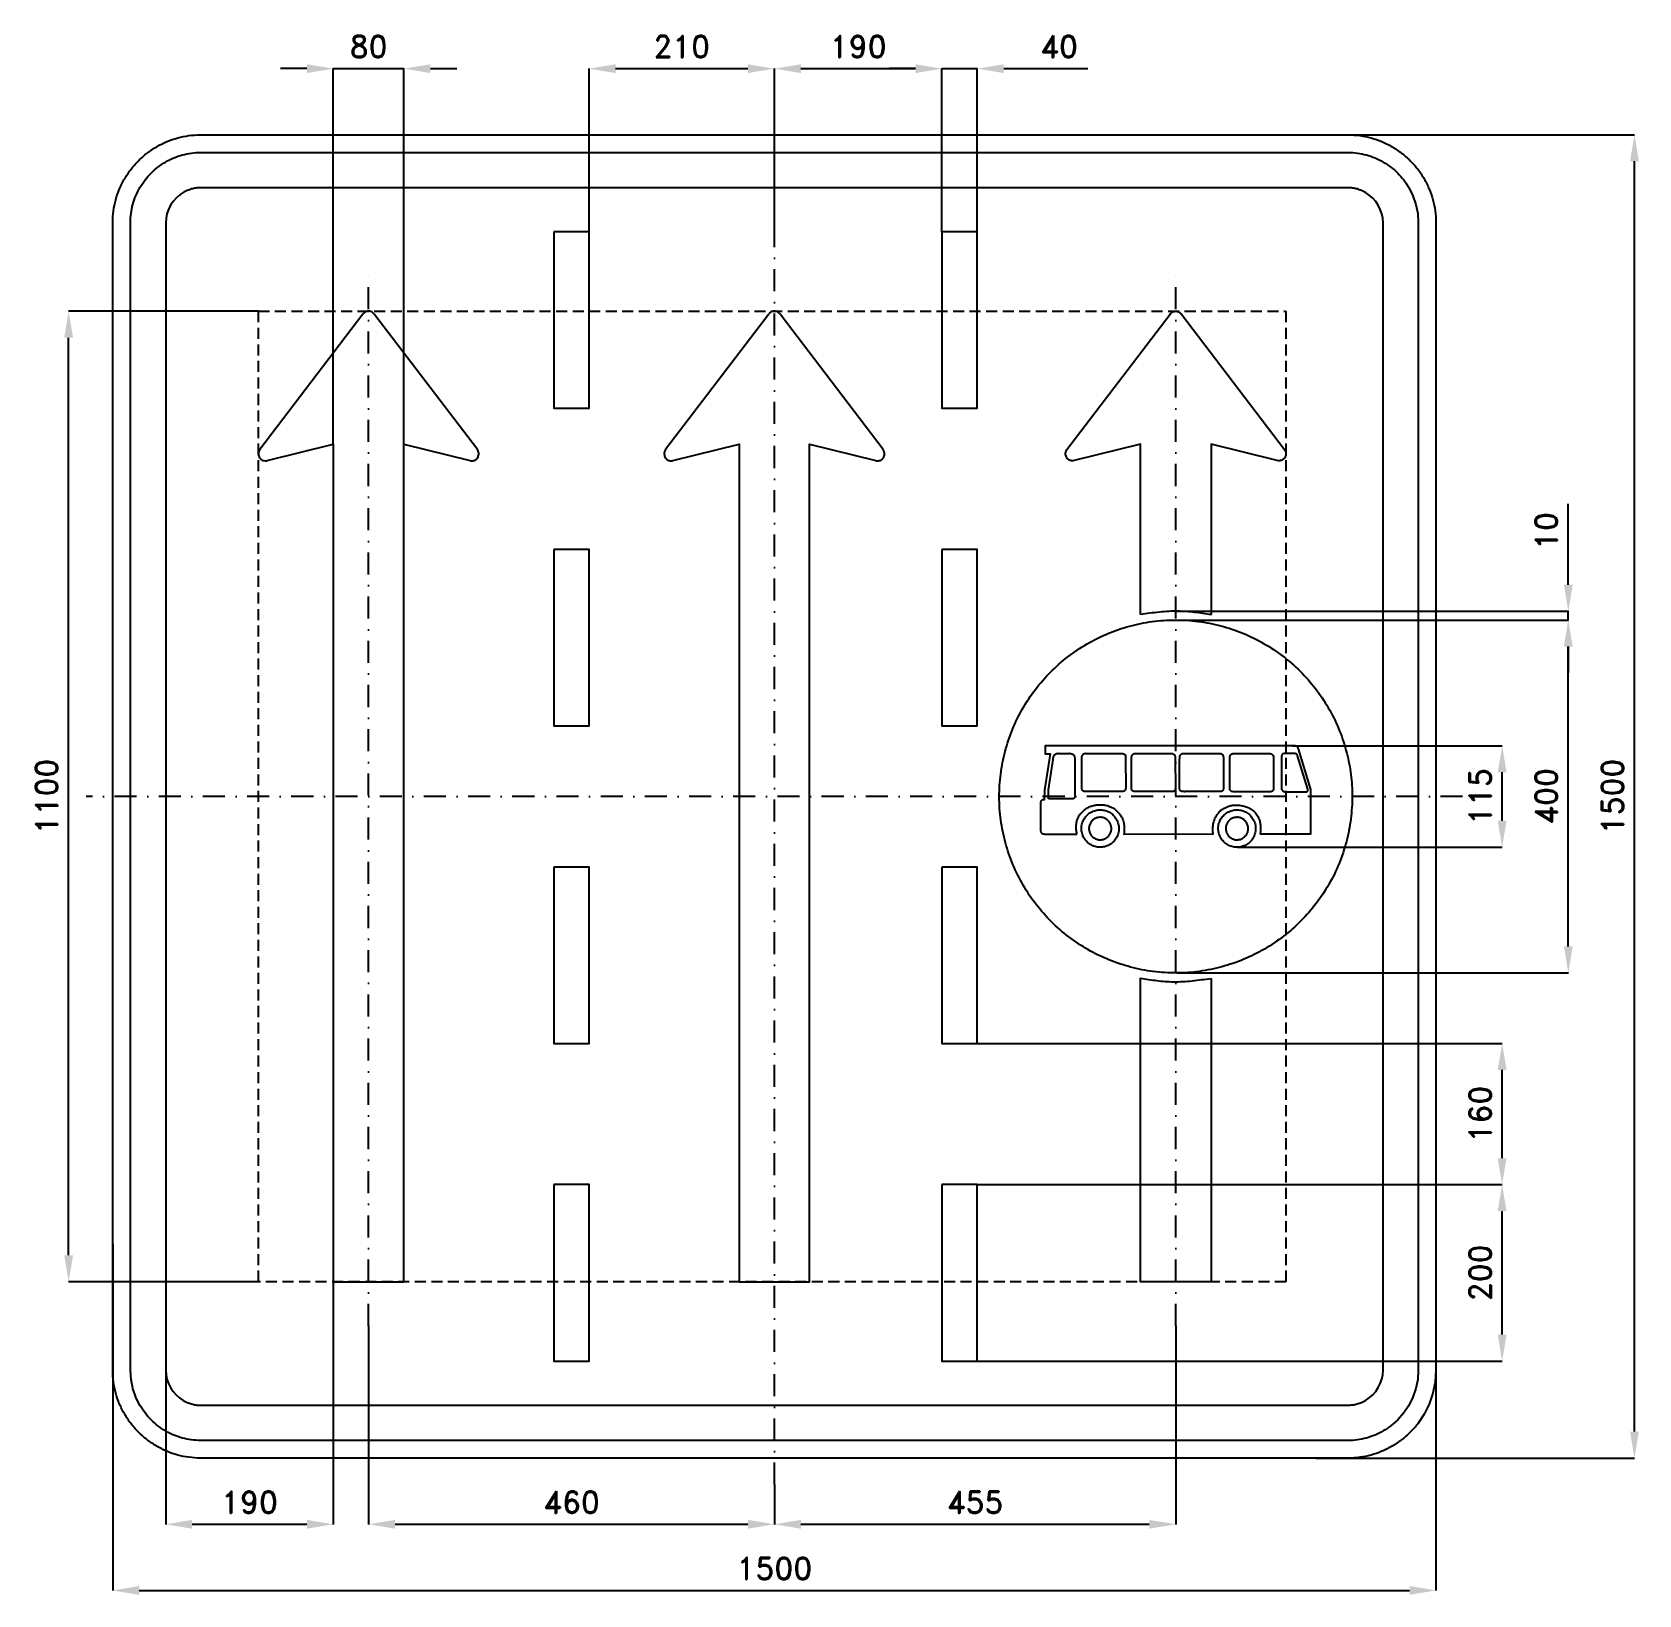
# Model space of a CAD drawing. Header units: millimetres. Extents: x -841 to 980, y -905 to 866.
import ezdxf

# ---------------------------------------------------------------- set-up
doc = ezdxf.new("R2010")
doc.units = ezdxf.units.MM
doc.header["$LTSCALE"] = 5
doc.linetypes.add('ČERCHOVANÁX2', pattern=[2, 1, -0.5, 0, -0.5])
doc.linetypes.add('ČÁRKOVANÁX2', pattern=[1.5, 1, -0.5])
doc.layers.add('Kóty', color=2, linetype='Continuous')
doc.layers.add('Značka', color=7, linetype='Continuous')
doc.styles.get("Standard").update_dxf_attribs({"font": 'romand.shx', "height": 25})
doc.dimstyles.get("Standard").update_dxf_attribs({"dimtxt": 25, "dimasz": 30, "dimexe": 0.18, "dimexo": 0.0625, "dimgap": 12.5, "dimtad": 1, "dimdec": 0, "dimzin": 0, "dimdsep": 46, "dimtxsty": 'Standard', "dimcen": 0.09, "dimadec": 0, "dimazin": 0, "dimtfac": 1, "dimtdec": 0, "dimtofl": 0, "dimtmove": 0, "dimatfit": 3, "dimfxl": 1, "dimtolj": 1, "dimtzin": 0, "dimarcsym": 0})

msp = doc.modelspace()

# ---------------------------------------------------------------- blocks, each defined once
blk = doc.blocks.new('*D0')
at = {"layer": 'Defpoints', "color": 0, "transparency": 16777216}
for p in [(-750, -507.4), (750, -603.9), (750, -900)]:
    blk.add_point(p, dxfattribs=at)
at = {"layer": 'Kóty', "color": 0, "lineweight": -2, "transparency": 16777216}
for p, q in [((-750, -507.5), (-750, -900.2)), ((750, -603.9), (750, -900.2)), ((-720, -900), (720, -900))]:
    blk.add_line(p, q, dxfattribs=at)
at = {"layer": 'Kóty', "color": 0, "transparency": 16777216}
for points in [[(-720, -895), (-720, -905), (-750, -900)], [(720, -895), (720, -905), (750, -900)]]:
    blk.add_solid(points, dxfattribs=at)
at = {"layer": 'Kóty', "color": 0, "transparency": 16777216, "insert": (0, -875), "char_height": 25, "attachment_point": 5}
blk.add_mtext('\\A1;1500', dxfattribs=at)
blk = doc.blocks.new('*D1')
at = {"layer": 'Defpoints', "color": 0, "transparency": 16777216}
for p in [(-460, -600), (0, -780), (0, -825)]:
    blk.add_point(p, dxfattribs=at)
at = {"layer": 'Kóty', "color": 0, "lineweight": -2, "transparency": 16777216}
for p, q in [((-460, -600.0625), (-460, -825.18)), ((0, -780.0625), (0, -825.18)), ((-430, -825), (-30, -825))]:
    blk.add_line(p, q, dxfattribs=at)
at = {"layer": 'Kóty', "color": 0, "transparency": 16777216}
for points in [[(-430, -820), (-430, -830), (-460, -825)], [(-30, -820), (-30, -830), (0, -825)]]:
    blk.add_solid(points, dxfattribs=at)
at = {"layer": 'Kóty', "color": 0, "transparency": 16777216, "insert": (-230, -800), "char_height": 25, "attachment_point": 5}
blk.add_mtext('\\A1;460', dxfattribs=at)
blk = doc.blocks.new('*D2')
at = {"layer": 'Defpoints', "color": 0, "transparency": 16777216}
for p in [(455, -600), (0, -780), (455, -825)]:
    blk.add_point(p, dxfattribs=at)
at = {"layer": 'Kóty', "color": 0, "lineweight": -2, "transparency": 16777216}
for p, q in [((455, -600.1), (455, -825.2)), ((0, -780.1), (0, -825.2)), ((30, -825), (425, -825))]:
    blk.add_line(p, q, dxfattribs=at)
at = {"layer": 'Kóty', "color": 0, "transparency": 16777216}
for points in [[(30, -820), (30, -830), (0, -825)], [(425, -820), (425, -830), (455, -825)]]:
    blk.add_solid(points, dxfattribs=at)
at = {"layer": 'Kóty', "color": 0, "transparency": 16777216, "insert": (227.5, -800), "char_height": 25, "attachment_point": 5}
blk.add_mtext('\\A1;455', dxfattribs=at)
blk = doc.blocks.new('*D3')
at = {"layer": 'Defpoints', "color": 0, "transparency": 16777216}
for p in [(-420, 825), (-500, 399.21), (-420, 399.21)]:
    blk.add_point(p, dxfattribs=at)
at = {"layer": 'Kóty', "color": 0, "lineweight": -2, "transparency": 16777216}
for p, q in [((-530, 825), (-560, 825)), ((-500, 399.2725), (-500, 825.18)), ((-420, 399.2725), (-420, 825.18)), ((-390, 825), (-360, 825))]:
    blk.add_line(p, q, dxfattribs=at)
at = {"layer": 'Kóty', "color": 0, "transparency": 16777216}
for points in [[(-530, 830), (-530, 820), (-500, 825)], [(-390, 830), (-390, 820), (-420, 825)]]:
    blk.add_solid(points, dxfattribs=at)
at = {"layer": 'Kóty', "color": 0, "transparency": 16777216, "insert": (-460, 850), "char_height": 25, "attachment_point": 5}
blk.add_mtext('\\A1;80', dxfattribs=at)
blk = doc.blocks.new('*D4')
at = {"layer": 'Defpoints', "color": 0, "transparency": 16777216}
for p in [(0, 825), (-210, 640), (0, 640)]:
    blk.add_point(p, dxfattribs=at)
at = {"layer": 'Kóty', "color": 0, "lineweight": -2, "transparency": 16777216}
for p, q in [((-210, 640.0625), (-210, 825.18)), ((-180, 825), (-30, 825)), ((0, 640.0625), (0, 825.18))]:
    blk.add_line(p, q, dxfattribs=at)
at = {"layer": 'Kóty', "color": 0, "transparency": 16777216}
for points in [[(-180, 830), (-180, 820), (-210, 825)], [(-30, 830), (-30, 820), (0, 825)]]:
    blk.add_solid(points, dxfattribs=at)
at = {"layer": 'Kóty', "color": 0, "transparency": 16777216, "insert": (-105, 850), "char_height": 25, "attachment_point": 5}
blk.add_mtext('\\A1;210', dxfattribs=at)
blk = doc.blocks.new('*D5')
at = {"layer": 'Defpoints', "color": 0, "transparency": 16777216}
for p in [(0, 825), (190, 825), (190, 640)]:
    blk.add_point(p, dxfattribs=at)
at = {"layer": 'Kóty', "color": 0, "lineweight": -2, "transparency": 16777216}
for p, q in [((0, 825.1), (0, 825.2)), ((30, 825), (160, 825)), ((190, 640.1), (190, 825.2))]:
    blk.add_line(p, q, dxfattribs=at)
at = {"layer": 'Kóty', "color": 0, "transparency": 16777216}
for points in [[(30, 830), (30, 820), (0, 825)], [(160, 830), (160, 820), (190, 825)]]:
    blk.add_solid(points, dxfattribs=at)
at = {"layer": 'Kóty', "color": 0, "transparency": 16777216, "insert": (95, 850), "char_height": 25, "attachment_point": 5}
blk.add_mtext('\\A1;190', dxfattribs=at)
blk = doc.blocks.new('*D6')
at = {"layer": 'Defpoints', "color": 0, "transparency": 16777216}
for p in [(230, 825), (190, 640.1), (230, 640)]:
    blk.add_point(p, dxfattribs=at)
at = {"layer": 'Kóty', "color": 0, "lineweight": -2, "transparency": 16777216}
for p, q in [((160, 825), (130, 825)), ((190, 640.1), (190, 825.2)), ((230, 640.1), (230, 825.2)), ((260, 825), (355.5, 825))]:
    blk.add_line(p, q, dxfattribs=at)
at = {"layer": 'Kóty', "color": 0, "transparency": 16777216}
for points in [[(160, 830), (160, 820), (190, 825)], [(260, 830), (260, 820), (230, 825)]]:
    blk.add_solid(points, dxfattribs=at)
at = {"layer": 'Kóty', "color": 0, "transparency": 16777216, "insert": (322.7, 850), "char_height": 25, "attachment_point": 5}
blk.add_mtext('\\A1;40', dxfattribs=at)
blk = doc.blocks.new('*D7')
at = {"layer": 'Defpoints', "color": 0, "transparency": 16777216}
for p in [(230, -440), (825, -440), (230, -640)]:
    blk.add_point(p, dxfattribs=at)
at = {"layer": 'Kóty', "color": 0, "lineweight": -2, "transparency": 16777216}
for p, q in [((230.1, -440), (825.2, -440)), ((825, -610), (825, -470)), ((230.1, -640), (825.2, -640))]:
    blk.add_line(p, q, dxfattribs=at)
at = {"layer": 'Kóty', "color": 0, "transparency": 16777216}
for points in [[(820, -470), (830, -470), (825, -440)], [(820, -610), (830, -610), (825, -640)]]:
    blk.add_solid(points, dxfattribs=at)
at = {"layer": 'Kóty', "color": 0, "transparency": 16777216, "insert": (800, -540), "char_height": 25, "attachment_point": 5, "rotation": 90}
blk.add_mtext('\\A1;200', dxfattribs=at)
blk = doc.blocks.new('*D8')
at = {"layer": 'Defpoints', "color": 0, "transparency": 16777216}
for p in [(230, -280), (825, -280), (230, -440)]:
    blk.add_point(p, dxfattribs=at)
at = {"layer": 'Kóty', "color": 0, "lineweight": -2, "transparency": 16777216}
for p, q in [((230.1, -280), (825.2, -280)), ((825, -410), (825, -310)), ((230.1, -440), (825.2, -440))]:
    blk.add_line(p, q, dxfattribs=at)
at = {"layer": 'Kóty', "color": 0, "transparency": 16777216}
for points in [[(820, -310), (830, -310), (825, -280)], [(820, -410), (830, -410), (825, -440)]]:
    blk.add_solid(points, dxfattribs=at)
at = {"layer": 'Kóty', "color": 0, "transparency": 16777216, "insert": (800, -360), "char_height": 25, "attachment_point": 5, "rotation": 90}
blk.add_mtext('\\A1;160', dxfattribs=at)
blk = doc.blocks.new('*D12')
at = {"layer": 'Defpoints', "color": 0, "transparency": 16777216}
for p in [(455, 210), (900, 210), (534, 200)]:
    blk.add_point(p, dxfattribs=at)
at = {"layer": 'Kóty', "color": 0, "lineweight": -2, "transparency": 16777216}
for p, q in [((900, 240), (900, 331.9)), ((455.1, 210), (900.2, 210)), ((534.1, 200), (900.2, 200)), ((900, 170), (900, 140))]:
    blk.add_line(p, q, dxfattribs=at)
at = {"layer": 'Kóty', "color": 0, "transparency": 16777216}
for points in [[(895, 240), (905, 240), (900, 210)], [(895, 170), (905, 170), (900, 200)]]:
    blk.add_solid(points, dxfattribs=at)
at = {"layer": 'Kóty', "color": 0, "transparency": 16777216, "insert": (875, 300.9), "char_height": 25, "attachment_point": 5, "rotation": 90}
blk.add_mtext('\\A1;10', dxfattribs=at)
blk = doc.blocks.new('*D13')
at = {"layer": 'Defpoints', "color": 0, "transparency": 16777216}
for p in [(616, 750), (975, 750), (613.8, -750)]:
    blk.add_point(p, dxfattribs=at)
at = {"layer": 'Kóty', "color": 0, "lineweight": -2, "transparency": 16777216}
for p, q in [((616.1, 750), (975.2, 750)), ((975, -720), (975, 720)), ((613.8, -750), (975.2, -750))]:
    blk.add_line(p, q, dxfattribs=at)
at = {"layer": 'Kóty', "color": 0, "transparency": 16777216}
for points in [[(970, 720), (980, 720), (975, 750)], [(970, -720), (980, -720), (975, -750)]]:
    blk.add_solid(points, dxfattribs=at)
at = {"layer": 'Kóty', "color": 0, "transparency": 16777216, "insert": (950, 0), "char_height": 25, "attachment_point": 5, "rotation": 90}
blk.add_mtext('\\A1;1500', dxfattribs=at)
blk = doc.blocks.new('*D14')
at = {"layer": 'Defpoints', "color": 0, "transparency": 16777216}
for p in [(-800, 550), (-584.8, 550), (-584.8, -550)]:
    blk.add_point(p, dxfattribs=at)
at = {"layer": 'Kóty', "color": 0, "lineweight": -2, "transparency": 16777216}
for p, q in [((-584.8625, 550), (-800.18, 550)), ((-800, -520), (-800, 520)), ((-584.8625, -550), (-800.18, -550))]:
    blk.add_line(p, q, dxfattribs=at)
at = {"layer": 'Kóty', "color": 0, "transparency": 16777216}
for points in [[(-805, 520), (-795, 520), (-800, 550)], [(-805, -520), (-795, -520), (-800, -550)]]:
    blk.add_solid(points, dxfattribs=at)
at = {"layer": 'Kóty', "color": 0, "transparency": 16777216, "insert": (-825, 0), "char_height": 25, "attachment_point": 5, "rotation": 90}
blk.add_mtext('\\A1;1100', dxfattribs=at)
blk = doc.blocks.new('*D16')
at = {"layer": 'Defpoints', "color": 0, "transparency": 16777216}
for p in [(-500, -550), (-690, -597.7), (-500, -825)]:
    blk.add_point(p, dxfattribs=at)
at = {"layer": 'Kóty', "color": 0, "lineweight": -2, "transparency": 16777216}
for p, q in [((-500, -550.1), (-500, -825.2)), ((-690, -597.8), (-690, -825.2)), ((-660, -825), (-530, -825))]:
    blk.add_line(p, q, dxfattribs=at)
at = {"layer": 'Kóty', "color": 0, "transparency": 16777216}
for points in [[(-660, -820), (-660, -830), (-690, -825)], [(-530, -820), (-530, -830), (-500, -825)]]:
    blk.add_solid(points, dxfattribs=at)
at = {"layer": 'Kóty', "color": 0, "transparency": 16777216, "insert": (-595, -800), "char_height": 25, "attachment_point": 5}
blk.add_mtext('\\A1;190', dxfattribs=at)
blk = doc.blocks.new('*D17')
at = {"layer": 'Defpoints', "color": 0, "transparency": 16777216}
for p in [(587.1, 57.5), (825, 57.5), (524.5, -57.5)]:
    blk.add_point(p, dxfattribs=at)
at = {"layer": 'Kóty', "color": 0, "lineweight": -2, "transparency": 16777216}
for p, q in [((587.2, 57.5), (825.2, 57.5)), ((825, -27.5), (825, 27.5)), ((524.6, -57.5), (825.2, -57.5))]:
    blk.add_line(p, q, dxfattribs=at)
at = {"layer": 'Kóty', "color": 0, "transparency": 16777216}
for points in [[(820, 27.5), (830, 27.5), (825, 57.5)], [(820, -27.5), (830, -27.5), (825, -57.5)]]:
    blk.add_solid(points, dxfattribs=at)
at = {"layer": 'Kóty', "color": 0, "transparency": 16777216, "insert": (800, 0), "char_height": 25, "attachment_point": 5, "rotation": 90}
blk.add_mtext('\\A1;115', dxfattribs=at)
blk = doc.blocks.new('*D18')
at = {"layer": 'Defpoints', "color": 0, "transparency": 16777216}
for p in [(455, 200), (900, 200), (456.1, -200)]:
    blk.add_point(p, dxfattribs=at)
at = {"layer": 'Kóty', "color": 0, "lineweight": -2, "transparency": 16777216}
for p, q in [((455.1, 200), (900.2, 200)), ((900, -170), (900, 170)), ((456.2, -200), (900.2, -200))]:
    blk.add_line(p, q, dxfattribs=at)
at = {"layer": 'Kóty', "color": 0, "transparency": 16777216}
for points in [[(895, 170), (905, 170), (900, 200)], [(895, -170), (905, -170), (900, -200)]]:
    blk.add_solid(points, dxfattribs=at)
at = {"layer": 'Kóty', "color": 0, "transparency": 16777216, "insert": (875, 0), "char_height": 25, "attachment_point": 5, "rotation": 90}
blk.add_mtext('\\A1;400', dxfattribs=at)

# ---------------------------------------------------------------- dimensions: what is measured, and where the dimension line sits
at = {"layer": 'Kóty'}
for base, p1, p2, picture, middle in [((-420, 825), (-500, 399.2), (-420, 399.2), '*D3', (-460, 850)), ((0, 825), (-210, 640), (0, 640), '*D4', (-105, 850)), ((190, 825), (0, 825), (190, 640), '*D5', (95, 850)), ((230, 825), (190, 640.1), (230, 640), '*D6', (322.7, 850)), ((-500, -825), (-690, -597.7), (-500, -550), '*D16', (-595, -800)), ((0, -825), (-460, -600), (0, -780), '*D1', (-230, -800)), ((455, -825), (0, -780), (455, -600), '*D2', (227.5, -800))]:
    dim = msp.add_linear_dim(base=base, p1=p1, p2=p2, dimstyle='Standard', dxfattribs=at)
    dim.commit()
    dim.dimension.update_dxf_attribs({"geometry": picture, "text_midpoint": middle})
for base, p1, p2, picture, middle in [((975, 750), (613.8, -750), (616, 750), '*D13', (950, 0)), ((-800, 550), (-584.8, -550), (-584.8, 550), '*D14', (-825, 0)), ((900, 210), (534, 200), (455, 210), '*D12', (875, 300.9)), ((900, 200), (456.1, -200), (455, 200), '*D18', (875, 0)), ((825, 57.5), (524.5, -57.5), (587.1, 57.5), '*D17', (800, 0)), ((825, -280), (230, -440), (230, -280), '*D8', (800, -360)), ((825, -440), (230, -640), (230, -440), '*D7', (800, -540))]:
    dim = msp.add_linear_dim(base=base, p1=p1, p2=p2, angle=90, dimstyle='Standard', dxfattribs=at)
    dim.commit()
    dim.dimension.update_dxf_attribs({"geometry": picture, "text_midpoint": middle})
dim = msp.add_linear_dim(base=(750, -900), p1=(-750, -507.4), p2=(750, -603.9), text='1500', dimstyle='Standard', dxfattribs=at)
dim.commit()
dim.dimension.update_dxf_attribs({"geometry": '*D0', "text_midpoint": (0, -875)})

# ---------------------------------------------------------------- linework, layer by layer
at = {"layer": 'Kóty'}
for points in [[(-500, 825), (-420, 825)], [(190, 825), (230, 825)], [(900, 200), (900, 210)]]:
    msp.add_lwpolyline(points, dxfattribs=at)
at = {"layer": 'Značka', "color": 6, "linetype": 'ČERCHOVANÁX2', "ltscale": 5}
for points in [[(0, -780), (0, 780)], [(-460, -600), (-460, 600)], [(455, -600), (455, 600)], [(780, 0), (-780, 0)]]:
    msp.add_lwpolyline(points, dxfattribs=at)
at = {"layer": 'Značka', "color": 5}
for points in [[(-650, -750), (-650.4, -750), (-650.8, -750, -0.032183), (-663.7, -749.1, -0.035439), (-676.4, -746.5, -0.036257), (-688.7, -742.3, -0.03443), (-700.2, -736.5, -0.033714), (-711, -729.3, -0.034097), (-720.7, -720.7, -0.034214), (-729.3, -711, -0.034227), (-736.5, -700.2, -0.034043), (-742.3, -688.7, -0.033425), (-746.5, -676.4, -0.034175), (-749.1, -663.7, -0.036736), (-750, -650.8), (-750, -650.4), (-750, -650), (-750, 650), (-750, 650.4), (-750, 650.8, -0.032197), (-749.1, 663.7, -0.035467), (-746.5, 676.4, -0.03632), (-742.3, 688.7, -0.034471), (-736.5, 700.2, -0.033721), (-729.3, 711, -0.034099), (-720.7, 720.7, -0.034202), (-711, 729.3, -0.034225), (-700.2, 736.5, -0.034051), (-688.6, 742.3, -0.033415), (-676.4, 746.5, -0.034124), (-663.7, 749.1, -0.036744), (-650.8, 750), (-650.4, 750), (-650, 750), (650, 750), (650.4, 750), (650.8, 750, -0.032182), (663.7, 749.1, -0.035447), (676.4, 746.5, -0.036272), (688.7, 742.3, -0.034433), (700.2, 736.5, -0.033723), (711, 729.3, -0.034091), (720.7, 720.7, -0.034221), (729.3, 711, -0.034225), (736.5, 700.2, -0.034038), (742.3, 688.6, -0.033425), (746.5, 676.4, -0.034173), (749.1, 663.7, -0.036736), (750, 650.8), (750, 650.4), (750, 650), (750, -650), (750, -650.4), (750, -650.8), (749.1, -663.7), (746.5, -676.4), (742.3, -688.7), (736.5, -700.2), (729.3, -711, -0.034106), (720.7, -720.7, -0.034203), (711, -729.3, -0.034227), (700.2, -736.5, -0.034044), (688.6, -742.3, -0.033411), (676.4, -746.5, -0.034122), (663.7, -749.1, -0.036743), (650.8, -750), (650.4, -750), (650, -750), (-650, -750)], [(-650, -730), (-650.3, -730), (-650.6, -730, -0.032184), (-661, -729.3, -0.035448), (-671.1, -727.2, -0.036282), (-680.9, -723.8, -0.034422), (-690.2, -719.2, -0.033745), (-698.8, -713.4, -0.034102), (-706.6, -706.6, -0.034186), (-713.4, -698.8, -0.034203), (-719.2, -690.2), (-723.8, -680.9), (-727.2, -671.1), (-729.3, -661), (-730, -650.6), (-730, -650.3), (-730, -650), (-730, 650), (-730, 650.3), (-730, 650.6, -0.032179), (-729.3, 661, -0.035489), (-727.2, 671.1, -0.036281), (-723.9, 680.9, -0.03442), (-719.2, 690.2, -0.033728), (-713.4, 698.8, -0.034073), (-706.6, 706.6, -0.034239), (-698.8, 713.4, -0.034199), (-690.2, 719.2, -0.034034), (-680.9, 723.8, -0.033414), (-671.1, 727.2, -0.034124), (-660.9, 729.3, -0.03674), (-650.6, 730), (-650.3, 730), (-650, 730), (650, 730), (650.3, 730), (650.6, 730, -0.032183), (661, 729.3, -0.035447), (671.1, 727.2, -0.036274), (680.9, 723.9, -0.034414), (690.2, 719.2, -0.033745), (698.8, 713.4, -0.034097), (706.6, 706.6, -0.034187), (713.4, 698.8, -0.034206), (719.2, 690.2), (723.8, 680.9), (727.2, 671.1), (729.3, 660.9), (730, 650.6), (730, 650.3), (730, 650), (730, -650), (730, -650.3), (730, -650.6), (729.3, -661), (727.2, -671.1), (723.9, -680.9), (719.2, -690.2), (713.4, -698.8), (706.6, -706.6), (698.8, -713.4, -0.034206), (690.2, -719.2, -0.034031), (680.9, -723.8, -0.033421), (671.1, -727.2, -0.034122), (660.9, -729.3, -0.036744), (650.6, -730), (650.3, -730), (650, -730), (-650, -730)], [(-650, -690), (650, -690), (650.2, -690), (650.3, -690, 0.032185), (655.5, -689.6, 0.035459), (660.5, -688.6, 0.036277), (665.5, -686.9), (670.1, -684.6), (674.4, -681.7), (678.3, -678.3), (681.7, -674.4), (684.6, -670.1), (686.9, -665.5), (688.6, -660.6), (689.6, -655.5), (690, -650.3), (690, -650.2), (690, -650), (690, 650), (690, 650.2), (690, 650.3), (689.6, 655.5), (688.6, 660.5), (686.9, 665.5), (684.6, 670.1), (681.7, 674.4), (678.3, 678.3), (674.4, 681.7), (670.1, 684.6), (665.5, 686.9, 0.033409), (660.5, 688.6, 0.034186), (655.5, 689.6, 0.036746), (650.3, 690), (650.2, 690), (650, 690), (-650, 690), (-650.2, 690), (-650.3, 690, 0.032185), (-655.5, 689.6, 0.035458), (-660.6, 688.6, 0.036271), (-665.5, 686.9, 0.034382), (-670.1, 684.6, 0.03365), (-674.4, 681.7), (-678.3, 678.3), (-681.7, 674.4), (-684.6, 670.1), (-686.9, 665.5), (-688.6, 660.5), (-689.6, 655.5), (-690, 650.3), (-690, 650.2), (-690, 650), (-690, -650), (-690, -650.2), (-690, -650.3), (-689.6, -655.5), (-688.6, -660.6), (-686.9, -665.5), (-684.6, -670.1), (-681.7, -674.4), (-678.3, -678.3), (-674.4, -681.7), (-670.1, -684.6), (-665.5, -686.9, 0.033404), (-660.6, -688.6, 0.034161), (-655.5, -689.7, 0.036749), (-650.3, -690), (-650.2, -690), (-650, -690)], [(-500, -550), (-420, -550), (-420, 375.2), (-420, 399.2), (-345, 380.7), (-344.6, 380.6), (-344.3, 380.5, 0.052612), (-342.7, 380.4, 0.052735), (-341.1, 380.7, 0.065463), (-339.3, 381.4, 0.065418), (-337.7, 382.5, 0.06536), (-336.4, 384, 0.065225), (-335.6, 385.8, 0.064833), (-335.1, 387.7, 0.063646), (-335.2, 389.7, 0.052686), (-335.6, 391.2, 0.057452), (-336.3, 392.6), (-336.5, 392.9), (-336.7, 393.3), (-453.6, 546.8), (-453.9, 547.1), (-454.1, 547.4), (-455.2, 548.4), (-456.4, 549.2, 0.061122), (-458.2, 549.8, 0.061405), (-460, 550, 0.061031), (-461.8, 549.8, 0.059473), (-463.6, 549.2), (-464.8, 548.4, 0.053582), (-465.9, 547.4), (-466.1, 547.1), (-466.4, 546.8), (-583.3, 393.3), (-583.5, 392.9), (-583.7, 392.6, 0.052507), (-584.4, 391.2, 0.052666), (-584.8, 389.7, 0.065501), (-584.9, 387.7, 0.065456), (-584.4, 385.8, 0.065341), (-583.6, 384, 0.065211), (-582.3, 382.5, 0.064856), (-580.7, 381.4, 0.063693), (-578.9, 380.7), (-577.3, 380.4), (-575.7, 380.5), (-575.4, 380.6), (-575, 380.7), (-500, 399.2), (-500, 375.2), (-500, -550)], [(-40, -550), (40, -550), (40, 375.2), (40, 399.2), (115, 380.7), (115.3, 380.6), (115.7, 380.5, 0.05261), (117.3, 380.4, 0.052733), (118.9, 380.7, 0.065457), (120.7, 381.4, 0.065391), (122.3, 382.5, 0.06536), (123.6, 384, 0.065197), (124.4, 385.8, 0.064818), (124.9, 387.7, 0.063646), (124.8, 389.7, 0.052686), (124.4, 391.2, 0.057451), (123.7, 392.6), (123.5, 392.9), (123.3, 393.3), (6.4, 546.8), (6.1, 547.1), (5.9, 547.4, 0.048978), (4.8, 548.4, 0.04913), (3.6, 549.2, 0.061127), (1.8, 549.8, 0.061408), (0, 550, 0.061033), (-1.8, 549.8, 0.059478), (-3.6, 549.2, 0.049186), (-4.8, 548.4, 0.053611), (-5.9, 547.4), (-6.1, 547.1), (-6.4, 546.8), (-123.3, 393.3), (-123.5, 392.9), (-123.7, 392.6, 0.052533), (-124.4, 391.2, 0.0526), (-124.8, 389.7, 0.065501), (-124.9, 387.7, 0.065464), (-124.4, 385.8, 0.065361), (-123.6, 384, 0.06523), (-122.3, 382.5, 0.064869), (-120.7, 381.4, 0.06369), (-118.9, 380.7, 0.052701), (-117.3, 380.4, 0.05745), (-115.7, 380.5), (-115.3, 380.6), (-115, 380.7), (-40, 399.2), (-40, 375.2), (-40, -550)], [(415, 206.2), (415, 375.2), (415, 399.2), (340, 380.7), (339.6, 380.6, -0.010084), (339.3, 380.5, -0.052503), (337.7, 380.4, -0.052645), (336.1, 380.7, -0.065503), (334.3, 381.4, -0.065455), (332.7, 382.5, -0.065319), (331.4, 384, -0.065187), (330.6, 385.8, -0.064843), (330.1, 387.7, -0.063651), (330.2, 389.7, -0.052693), (330.6, 391.2, -0.057453), (331.3, 392.6, -0.01147), (331.5, 392.9, -0.003824), (331.7, 393.3), (448.6, 546.8, -0.003131), (448.9, 547.1, -0.009393), (449.1, 547.4, -0.049065), (450.2, 548.4, -0.049118), (451.4, 549.2, -0.061113), (453.2, 549.8, -0.061349), (455, 550, -0.06102), (456.8, 549.8, -0.059475), (458.6, 549.2, -0.049145), (459.8, 548.4, -0.053708), (460.9, 547.4, -0.010699), (461.1, 547.1), (461.4, 546.8), (578.3, 393.3), (578.5, 392.9, -0.010084), (578.7, 392.6, -0.052503), (579.4, 391.2, -0.052645), (579.8, 389.7, -0.065503), (579.9, 387.7, -0.065455), (579.4, 385.8, -0.065319), (578.6, 384, -0.065187), (577.3, 382.5, -0.064843), (575.7, 381.4, -0.063651), (573.9, 380.7, -0.052693), (572.3, 380.4, -0.057453), (570.7, 380.5, -0.01147), (570.4, 380.6), (570, 380.7), (495, 399.2), (495, 375.2), (495, 206.1, 0.008266), (476.4, 208.7, 0.025118), (457.7, 210, 0.028804), (436.4, 208.9, 0.009461), (415, 206.2)], [(655, 0), (655, -1.3), (655, -2.6, -0.032167), (653, -28.7, -0.035723), (647.5, -54.3, -0.036666), (638.9, -79, -0.034754), (626.9, -102.3, -0.034039), (612.1, -123.9, -0.034453), (594.6, -143.3, -0.034561), (574.7, -160.3, -0.034427), (552.7, -174.5, -0.034389), (529.1, -185.8, -0.034418), (504.2, -193.8, -0.034423), (478.5, -198.7, -0.034417), (452.4, -200, -0.034416), (426.3, -198, -0.034417), (400.7, -192.5, -0.034417), (376, -183.8, -0.034417), (352.7, -171.9, -0.034417), (331.1, -157.1, -0.034417), (311.7, -139.6, -0.034417), (294.7, -119.7, -0.034417), (280.5, -97.7, -0.034417), (269.2, -74.1, -0.034417), (261.2, -49.2, -0.034417), (256.3, -23.5, -0.034417), (255, 2.6, -0.034417), (257, 28.7, -0.034417), (262.5, 54.3, -0.034417), (271.2, 79, -0.034417), (283.1, 102.3, -0.034417), (297.9, 123.9, -0.034417), (315.4, 143.3, -0.034417), (335.3, 160.3, -0.034417), (357.3, 174.5, -0.034417), (380.9, 185.8, -0.034417), (405.8, 193.8, -0.034417), (431.5, 198.7, -0.034416), (457.6, 200, -0.034417), (483.7, 198, -0.034418), (509.3, 192.5, -0.034416), (534, 183.8, -0.034417), (557.3, 171.9, -0.034418), (578.9, 157.1, -0.034406), (598.3, 139.6, -0.034414), (615.3, 119.7, -0.034487), (629.5, 97.7, -0.034419), (640.8, 74.2, -0.034076), (648.8, 49.2, -0.032791), (653.6, 24.8, -0.034265), (655, 0)], [(342.9, -42.6, -0.003728), (342.6, -39.9, -0.01117), (342.3, -37.3, -0.026528), (342.2, -33.4, -0.037791), (342.6, -29.6, -0.043313), (343.6, -26, -0.046788), (345.2, -22.5, -0.03693), (346.9, -20, -0.030055), (348.9, -17.7, -0.05514), (353.7, -13.7, -0.061671), (359.2, -11, -0.050046), (364.1, -9.7, -0.042258), (369.1, -9.3, -0.040207), (373.9, -9.6, -0.046467), (378.7, -10.8, -0.053494), (383.6, -13, -0.051653), (387.9, -16.2, -0.04283), (391, -19.3, -0.046515), (393.4, -22.9, -0.035287), (394.8, -25.8, -0.033242), (395.7, -28.9, -0.044761), (396.5, -34, -0.032247), (396.6, -39.1, -0.007075), (396.5, -40.9, -0.002368), (396.3, -42.7), (497.5, -42.4, -0.004445), (497.2, -40.3, -0.013419), (497.1, -38.3, -0.033404), (497.2, -34.3, -0.030958), (497.8, -30.3, -0.062154), (500.2, -23.4, -0.090141), (504.4, -17.5, -0.034522), (506.3, -15.7, -0.024272), (508.5, -14.2, -0.030558), (511.7, -12.4, -0.039226), (515.1, -11, -0.047719), (519.5, -10, -0.038568), (523.9, -9.8, -0.023992), (527.1, -10, -0.020968), (530.3, -10.5, -0.034527), (534.8, -11.7, -0.049464), (539.1, -13.5, -0.063879), (543.5, -16.7, -0.061349), (547, -20.9, -0.056353), (549.4, -25.5, -0.054204), (550.7, -30.4, -0.022387), (551, -32.7, -0.017125), (551.1, -35.1, -0.016973), (551.1, -38, -0.014844), (550.9, -40.9, -0.00273), (550.8, -41.7), (550.7, -42.5), (608.3, -42.2), (608.3, 7.9), (594.1, 54.1, 0.019599), (593.8, 55, 0.062092), (593.3, 55.8, 0.083674), (592.5, 56.5, 0.06153), (591.6, 57, 0.055241), (590.3, 57.3, 0.024543), (589, 57.4, 0.006464), (587.7, 57.5, 0.002162), (586.5, 57.5), (307, 57.5), (307, 48.3), (312.7, 48.3), (306.1, 7.3), (306, -3.8), (305.6, -3.8, 0.00818), (305.2, -3.8, 0.009602), (304.8, -3.9, 0.006619), (304.4, -3.9, 0.020292), (303.8, -4, 0.04892), (303.3, -4.2, 0.087203), (302.7, -4.6, 0.078278), (302.2, -5.2, 0.055814), (301.9, -5.8, 0.043219), (301.8, -6.4, 0.019712), (301.7, -6.8, 0.006566), (301.7, -7.3), (301.7, -38.1, 0.009432), (301.7, -38.7, 0.028289), (301.8, -39.4, 0.048898), (302, -40.1, 0.060652), (302.4, -40.7, 0.069383), (303, -41.4, 0.052857), (303.7, -41.9, 0.080136), (305.5, -42.4, 0.035822), (307.5, -42.6, 0.005189), (308.3, -42.6), (309.1, -42.6), (342.9, -42.6)], [(310.6, -2.7), (310.6, 7.6), (315.9, 41.8, -0.008173), (316.1, 43.3, -0.023755), (316.5, 44.8, -0.051595), (317.1, 46.4, -0.099547), (318.1, 47.7, -0.07688), (319.1, 48.4, -0.057492), (320.2, 48.8, -0.044459), (321.6, 48.9, -0.014882), (322.9, 48.9), (333.7, 48.9, -0.014749), (335, 48.9, -0.04537), (336.3, 48.7, -0.047561), (337.3, 48.3, -0.044417), (338.2, 47.8, -0.046798), (339, 47.1, -0.053483), (339.7, 46.2, -0.051848), (340.1, 45.3, -0.047983), (340.4, 44.3, -0.04191), (340.6, 43.1, -0.013799), (340.5, 41.9), (340.5, 2.4), (340.5, 1.9, -0.006381), (340.5, 1.3, -0.00834), (340.5, 0.8, -0.007018), (340.5, 0.2, -0.040025), (340.4, -0.8, -0.108918), (340, -1.7, -0.092082), (339.4, -2.2, -0.084455), (338.8, -2.5, -0.040256), (338.4, -2.6, -0.013477), (337.9, -2.6), (310.6, -2.7)], [(348.5, 41.5), (348.6, 42.5, 0.005967), (348.6, 43.4, -0.007084), (348.7, 44.5, -0.040803), (348.8, 45.6, -0.052146), (349.1, 46.5, -0.063818), (349.6, 47.3, -0.064646), (350.2, 48, -0.063069), (351, 48.5, -0.03213), (351.4, 48.6, -0.027094), (351.9, 48.8, -0.035228), (352.8, 48.9, -0.011588), (353.7, 48.9), (391.8, 48.9), (392.7, 48.9, -0.004441), (393.5, 48.9, -0.027729), (394.7, 48.8, -0.070018), (395.8, 48.5, -0.078327), (396.7, 48, -0.077395), (397.5, 47.2, -0.102039), (398.1, 45.6, -0.045484), (398.2, 43.8), (398.2, 43.4), (398.2, 43), (398.3, 9.7, -0.029212), (398.1, 8.3, -0.097021), (397.5, 7, -0.074866), (396.9, 6.3, -0.069226), (396.1, 5.9, -0.041528), (395.4, 5.7, -0.013847), (394.7, 5.6), (355.2, 5.6), (354.3, 5.6, -0.004235), (353.5, 5.6, -0.021699), (352.3, 5.6, -0.048737), (351.1, 5.8, -0.06222), (350.1, 6.3, -0.097026), (349.3, 6.9, -0.092207), (348.8, 7.8, -0.049999), (348.6, 8.8, -0.032344), (348.5, 10, -0.011131), (348.5, 11.2), (348.5, 41.5)], [(404.8, 42.5, -0.012511), (404.9, 44, -0.037241), (405.1, 45.5, -0.041476), (405.4, 46.4, -0.068472), (405.9, 47.2, -0.066706), (406.5, 47.9, -0.045653), (407.3, 48.3, -0.028048), (407.8, 48.6, -0.038071), (408.3, 48.7, -0.04943), (409.2, 48.8, -0.015901), (410, 48.8), (448.2, 48.8), (449, 48.8, -0.003195), (449.9, 48.8, -0.027876), (451, 48.7, -0.076867), (452.1, 48.4, -0.084034), (453, 47.8, -0.071196), (453.7, 47, -0.089994), (454.4, 45.4, -0.051298), (454.5, 43.7, -0.006647), (454.5, 43.3), (454.5, 42.9), (454.6, 9.6, -0.029966), (454.4, 8.2, -0.100496), (453.8, 6.9, -0.077271), (453.2, 6.2, -0.069259), (452.4, 5.8, -0.041109), (451.7, 5.6, -0.013748), (451, 5.5), (411.5, 5.5), (410.7, 5.5, -0.004339), (409.8, 5.5, -0.021736), (408.6, 5.5, -0.048406), (407.4, 5.8, -0.061969), (406.4, 6.2, -0.097248), (405.6, 6.8, -0.092574), (405.2, 7.7, -0.050066), (404.9, 8.7, -0.032278), (404.8, 9.9, -0.011114), (404.9, 11.1), (404.8, 42.5)], [(459.4, 41.4), (459.4, 42.3, 0.005589), (459.5, 43.3, -0.007071), (459.5, 44.4, -0.03921), (459.6, 45.5, -0.052035), (459.9, 46.4, -0.070154), (460.4, 47.2, -0.065824), (461, 47.8, -0.045676), (461.8, 48.3, -0.028018), (462.3, 48.6, -0.038068), (462.8, 48.7, -0.04964), (463.7, 48.8, -0.015977), (464.5, 48.8), (502.7, 48.8), (503.5, 48.8, -0.003259), (504.4, 48.8, -0.027894), (505.5, 48.7, -0.076666), (506.7, 48.4, -0.083967), (507.6, 47.8, -0.071356), (508.3, 47, -0.090178), (508.9, 45.4, -0.051145), (509, 43.7, -0.006598), (509.1, 43.3), (509, 42.9), (509.2, 9.6, -0.029222), (508.9, 8.1, -0.097045), (508.4, 6.9, -0.074957), (507.7, 6.2, -0.069417), (506.9, 5.8, -0.041589), (506.2, 5.6, -0.013866), (505.5, 5.5), (466.1, 5.5), (465.2, 5.4, -0.004265), (464.3, 5.5, -0.021689), (463.1, 5.5, -0.048564), (461.9, 5.7, -0.062072), (460.9, 6.1, -0.097159), (460.2, 6.8, -0.092442), (459.7, 7.7, -0.049999), (459.4, 8.7, -0.03226), (459.4, 9.9, -0.011107), (459.4, 11.1), (459.4, 41.4)], [(516.2, 41.3), (516.2, 42.2, 0.005706), (516.3, 43.1, -0.007045), (516.3, 44.2, -0.039528), (516.5, 45.4, -0.052268), (516.7, 46.3, -0.070091), (517.2, 47.1, -0.065625), (517.9, 47.7, -0.045339), (518.6, 48.2, -0.027911), (519.1, 48.4, -0.038303), (519.7, 48.6, -0.050087), (520.5, 48.7, -0.016111), (521.4, 48.7), (559.5, 48.7), (560.4, 48.7, -0.003305), (561.2, 48.7, -0.028027), (562.4, 48.6, -0.076991), (563.5, 48.3, -0.084118), (564.4, 47.7, -0.071067), (565.1, 46.8, -0.089775), (565.7, 45.3, -0.051391), (565.9, 43.6, -0.006686), (565.9, 43.2), (565.9, 42.7), (566, 9.4, -0.029206), (565.7, 8, -0.096996), (565.2, 6.7, -0.074884), (564.5, 6.1, -0.069237), (563.7, 5.6, -0.041456), (563, 5.4, -0.013824), (562.4, 5.3), (522.9, 5.3), (522, 5.3, -0.004374), (521.1, 5.3, -0.021744), (519.9, 5.4, -0.048289), (518.7, 5.6, -0.061969), (517.8, 6, -0.097542), (517, 6.7, -0.092713), (516.5, 7.5, -0.049846), (516.3, 8.5, -0.031939), (516.2, 9.8, -0.011003), (516.2, 11), (516.2, 41.3)], [(574.8, 17.7), (574.8, 9, 0.007998), (574.9, 8.6, 0.023944), (575, 8.2, 0.082423), (575.5, 7.1, 0.086534), (576.3, 6.2, 0.06741), (577.1, 5.8, 0.049943), (578, 5.5, 0.042326), (579.2, 5.3, 0.014006), (580.5, 5.3), (602.8, 5.3, 0.032107), (603.5, 5.4, 0.112536), (604.1, 5.6, 0.073746), (604.4, 5.9, 0.053383), (604.6, 6.3, 0.066968), (604.8, 6.8, 0.0519), (604.8, 7.5, 0.02409), (604.8, 7.9, 0.008026), (604.7, 8.3), (593.2, 46.2, 0.008997), (593, 46.6, 0.027192), (592.9, 47, 0.056225), (592.5, 47.5, 0.054886), (592, 48, 0.049429), (591.5, 48.3, 0.051578), (590.9, 48.5, 0.033619), (590.5, 48.6, 0.011082), (590, 48.7), (579.5, 48.7, 0.015887), (578.5, 48.7, 0.047897), (577.6, 48.6, 0.077087), (576.5, 48.2, 0.094945), (575.7, 47.4, 0.079406), (575.2, 46.6, 0.059501), (574.9, 45.7, 0.028167), (574.9, 45, 0.009478), (574.8, 44.4), (574.8, 17.7)], [(390.5, -36.3), (390.5, -36.5), (390.5, -36.6, -0.031622), (390.3, -39.4, -0.035938), (389.7, -42.1, -0.037068), (388.8, -44.7, -0.034705), (387.6, -47.2, -0.033871), (386, -49.4, -0.034453), (384.1, -51.5, -0.034635), (382, -53.3, -0.034416), (379.7, -54.8, -0.034354), (377.2, -56, -0.034373), (374.6, -56.9, -0.034319), (371.8, -57.4, -0.034197), (369.1, -57.5, -0.034285), (366.3, -57.3, -0.03454), (363.6, -56.7, -0.034491), (361, -55.8, -0.034242), (358.5, -54.5, -0.034236), (356.2, -53, -0.034434), (354.1, -51.1, -0.034448), (352.3, -49, -0.034363), (350.8, -46.7, -0.034423), (349.6, -44.2, -0.034709), (348.8, -41.6, -0.034676), (348.3, -38.8, -0.034312), (348.1, -36.1, -0.034291), (348.3, -33.3, -0.034598), (348.9, -30.6, -0.03465), (349.8, -28, -0.034455), (351.1, -25.5, -0.034425), (352.7, -23.2, -0.034461), (354.5, -21.2, -0.034417), (356.6, -19.4, -0.034293), (359, -17.9, -0.034261), (361.5, -16.7, -0.034313), (364.1, -15.8, -0.034409), (366.8, -15.3, -0.034431), (369.6, -15.2, -0.034351), (372.4, -15.4, -0.034269), (375.1, -16, -0.034275), (377.7, -16.9, -0.034313), (380.2, -18.2, -0.034397), (382.5, -19.7, -0.034578), (384.5, -21.6, -0.034542), (386.3, -23.7, -0.034449), (387.8, -26, -0.034316), (389, -28.5, -0.034), (389.9, -31.1, -0.03296), (390.4, -33.7, -0.034915), (390.5, -36.3)], [(545.6, -36.3), (545.6, -36.5), (545.6, -36.6, -0.030919), (545.4, -39.4, -0.03582), (544.8, -42.1, -0.037182), (543.9, -44.7, -0.034755), (542.7, -47.2, -0.033908), (541.1, -49.4, -0.034493), (539.2, -51.5, -0.034646), (537.1, -53.3, -0.034348), (534.8, -54.8, -0.03427), (532.3, -56, -0.034391), (529.6, -56.9, -0.03439), (526.9, -57.4, -0.034227), (524.1, -57.5, -0.034257), (521.4, -57.3, -0.034449), (518.7, -56.7, -0.034462), (516, -55.8, -0.034362), (513.6, -54.5, -0.034335), (511.3, -53, -0.034412), (509.2, -51.1, -0.034403), (507.4, -49, -0.034375), (505.9, -46.7, -0.034395), (504.7, -44.2, -0.034512), (503.9, -41.6, -0.034581), (503.3, -38.8, -0.034615), (503.2, -36.1, -0.03456), (503.4, -33.3, -0.034388), (504, -30.6, -0.034354), (504.9, -28, -0.034466), (506.2, -25.5, -0.034536), (507.8, -23.2, -0.034497), (509.6, -21.2, -0.034447), (511.7, -19.4, -0.034354), (514.1, -17.9, -0.034319), (516.6, -16.7, -0.034275), (519.2, -15.8, -0.0343), (521.9, -15.3, -0.034386), (524.7, -15.2, -0.034397), (527.5, -15.4, -0.03434), (530.2, -16, -0.034303), (532.8, -16.9, -0.034313), (535.3, -18.2, -0.034353), (537.6, -19.7, -0.034415), (539.6, -21.6, -0.034472), (541.4, -23.7, -0.034695), (542.9, -26, -0.034455), (544.1, -28.5, -0.033601), (545, -31.1, -0.032879), (545.5, -33.7, -0.035974), (545.6, -36.3)], [(382.1, -36.3), (382.1, -36.3), (382.1, -36.2, 0.031049), (381.9, -34.5, 0.036054), (381.6, -32.9, 0.037415), (381.1, -31.3, 0.034921), (380.3, -29.8, 0.03396), (379.3, -28.5, 0.034284), (378.2, -27.2, 0.034382), (377, -26.2, 0.034377), (375.6, -25.3, 0.034439), (374.1, -24.5, 0.034457), (372.5, -24, 0.034366), (370.8, -23.7, 0.034115), (369.2, -23.6, 0.034213), (367.5, -23.8, 0.034724), (365.9, -24.1, 0.034608), (364.3, -24.7, 0.033949), (362.8, -25.4, 0.033981), (361.4, -26.4, 0.034579), (360.2, -27.5, 0.034727), (359.1, -28.7, 0.034618), (358.2, -30.1, 0.03443), (357.5, -31.6, 0.03416), (357, -33.2, 0.034282), (356.7, -34.8, 0.034792), (356.6, -36.5, 0.034835), (356.7, -38.2, 0.034485), (357.1, -39.8, 0.034335), (357.6, -41.4, 0.034226), (358.4, -42.8, 0.034306), (359.3, -44.2, 0.034719), (360.4, -45.4, 0.034736), (361.7, -46.5, 0.034123), (363.1, -47.4, 0.033995), (364.6, -48.2, 0.034448), (366.2, -48.7, 0.034591), (367.8, -49, 0.034374), (369.5, -49.1, 0.034266), (371.2, -48.9, 0.034209), (372.8, -48.6, 0.034273), (374.4, -48, 0.034485), (375.8, -47.3, 0.034484), (377.2, -46.3, 0.034388), (378.5, -45.2, 0.034301), (379.5, -44, 0.034265), (380.4, -42.6, 0.03437), (381.2, -41.1, 0.034472), (381.7, -39.5, 0.033292), (382, -37.9, 0.034734), (382.1, -36.3)], [(537.2, -36.3), (537.2, -36.3), (537.2, -36.2, 0.032793), (537, -34.5, 0.035924), (536.7, -32.9, 0.036649), (536.1, -31.3, 0.034645), (535.4, -29.8, 0.033983), (534.4, -28.5, 0.034602), (533.3, -27.2, 0.034715), (532, -26.2, 0.034261), (530.6, -25.3, 0.034182), (529.1, -24.5, 0.034437), (527.6, -24, 0.034432), (525.9, -23.7, 0.034187), (524.3, -23.6, 0.034214), (522.6, -23.8, 0.034505), (521, -24.1, 0.034525), (519.4, -24.7, 0.034269), (517.9, -25.4, 0.034219), (516.5, -26.4, 0.034428), (515.3, -27.5, 0.034501), (514.2, -28.7, 0.034506), (513.3, -30.1, 0.034457), (512.6, -31.6, 0.034395), (512.1, -33.2, 0.034453), (511.8, -34.8, 0.034626), (511.7, -36.5, 0.034598), (511.8, -38.2, 0.034414), (512.2, -39.8, 0.034409), (512.7, -41.4, 0.034484), (513.5, -42.8, 0.034478), (514.4, -44.2, 0.03444), (515.5, -45.4, 0.034421), (516.8, -46.5, 0.034313), (518.2, -47.4, 0.034323), (519.7, -48.2, 0.034409), (521.3, -48.7, 0.03442), (522.9, -49, 0.034315), (524.6, -49.1, 0.034302), (526.3, -48.9, 0.0344), (527.9, -48.6, 0.034332), (529.5, -48, 0.034174), (530.9, -47.3, 0.034267), (532.3, -46.3, 0.034572), (533.5, -45.2, 0.034554), (534.6, -44, 0.03437), (535.5, -42.6, 0.034376), (536.3, -41.1, 0.03443), (536.8, -39.5, 0.032919), (537.1, -37.9, 0.033643), (537.2, -36.3)], [(495, -206.2), (495, -550), (415, -550), (415, -206.1, 0.008266), (433.6, -208.7, 0.025117), (452.3, -210, 0.028803), (473.6, -208.9, 0.009461), (495, -206.2)]]:
    msp.add_lwpolyline(points, format="xyb", dxfattribs=at)
for points in [[(-250, 640), (-250, 440), (-210, 440), (-210, 640), (-250, 640)], [(190, 640), (190, 440), (230, 440), (230, 640), (190, 640)], [(-250, 280), (-250, 80), (-210, 80), (-210, 280), (-250, 280)], [(190, 280), (190, 80), (230, 80), (230, 280), (190, 280)], [(-250, -80), (-250, -280), (-210, -280), (-210, -80), (-250, -80)], [(190, -80), (190, -280), (230, -280), (230, -80), (190, -80)], [(-250, -440), (-250, -640), (-210, -640), (-210, -440), (-250, -440)], [(190, -440), (190, -640), (230, -640), (230, -440), (190, -440)]]:
    msp.add_lwpolyline(points, dxfattribs=at)
at = {"layer": 'Značka', "color": 6, "linetype": 'ČÁRKOVANÁX2', "ltscale": 2.5}
msp.add_lwpolyline([(-584.9, -550), (-584.9, 550), (579.9, 550), (579.9, -550), (-584.9, -550)], dxfattribs=at)

msp.set_redraw_order([(e.dxf.handle, doc.entitydb.next_handle()) for e in msp.query("TEXT MTEXT ATTDEF DIMENSION ARC_DIMENSION")])  # texts and dimensions are drawn at this point

doc.saveas('drawing.dxf')
